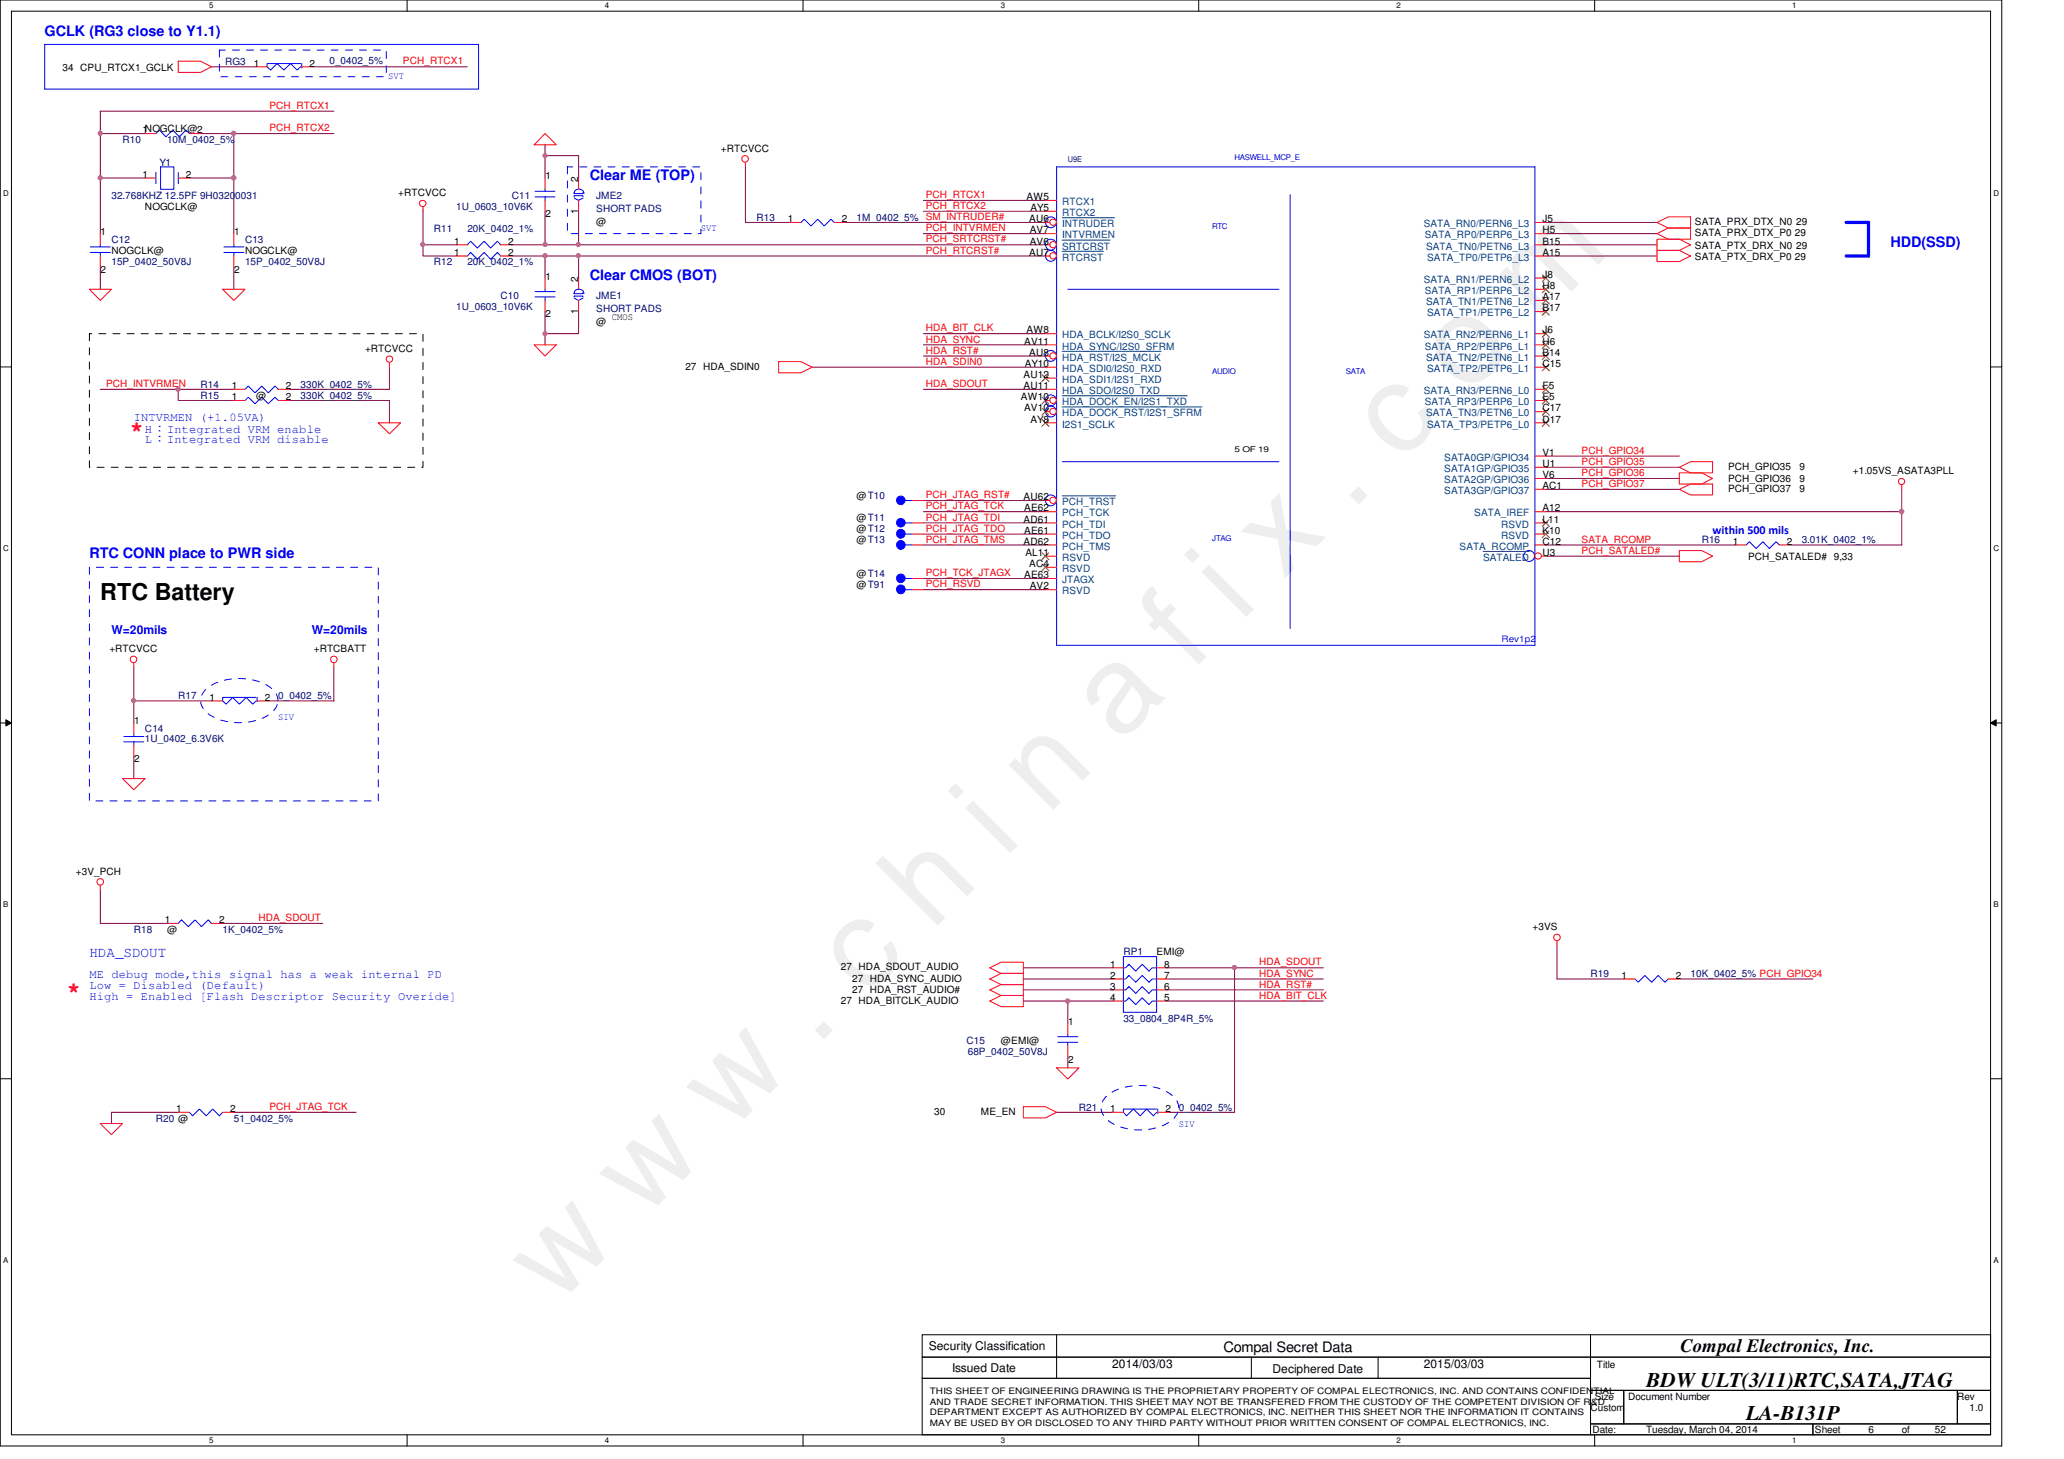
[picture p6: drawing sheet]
<svg xmlns="http://www.w3.org/2000/svg" width="297mm" height="210mm" viewBox="0 0 297 210" stroke-linecap="round" stroke-linejoin="round" font-family="sans-serif">
<defs><g id="words">
<text font-size="17.6" fill="#f0f" x="80.1" y="188" transform="rotate(-45 80.1 188)">w w w . c h i n a f i x . c o m</text>
<text font-size="3.3" x="14.4" y="86.4">RTC Battery</text>
<g font-size="3.2" fill="#f00">
<text x="18.8" y="62.8">*</text>
<text x="9.6" y="143.5">*</text>
</g>
<g font-size="3">
<text x="236.9" y="199.6">BDW ULT(3/11)RTC,SATA,JTAG</text>
<text x="251.3" y="204.3">LA-B131P</text>
</g>
<text font-size="2.7" x="241.8" y="194.5">Compal Electronics, Inc.</text>
<g font-size="2.1" fill="#00f">
<text x="6.4" y="5.1">GCLK (RG3 close to Y1.1)</text>
<text x="84.9" y="25.9">Clear ME (TOP)</text>
<text x="272.1" y="35.5">HDD(SSD)</text>
<text x="84.9" y="40.3">Clear CMOS (BOT)</text>
<text x="12.9" y="80.3">RTC CONN place to PWR side</text>
<text x="12.9" y="137.6">HDA_SDOUT</text>
</g>
<text font-size="2.1" x="176.1" y="194.4">Compal Secret Data</text>
<g font-size="1.7" fill="#00f">
<text x="19.3" y="60.6">INTVRMEN (+1.05VA)</text>
<text x="20.9" y="63.8">L：Integrated VRM disable</text>
<text x="20.9" y="62.2">H：Integrated VRM enable</text>
<text x="246.5" y="76.9">within 500 mils</text>
<text x="16" y="91.2">W=20mils</text>
<text x="44.9" y="91.2">W=20mils</text>
<text x="12.9" y="140.6">ME debug mode,this signal has a weak internal PD</text>
<text x="12.9" y="142.2">Low = Disabled (Default)</text>
<text x="12.9" y="143.8">High = Enabled [Flash Descriptor Security Overide]</text>
</g>
<g font-size="1.7">
<text x="133.7" y="194.3">Security Classification</text>
<text x="137" y="197.3">Issued Date</text>
<text x="160.1" y="196.9">2014/03/03</text>
<text x="183.1" y="197.5">Deciphered Date</text>
<text x="204.9" y="196.9">2015/03/03</text>
</g>
<g font-size="1.4">
<text x="9" y="10.2">34 CPU_RTCX1_GCLK</text>
<text x="36.5" y="9.6">1</text>
<text x="44.5" y="9.6">2</text>
<text x="20.5" y="19.2">1NOGCLK@2</text>
<text x="103.8" y="21.8">+RTCVCC</text>
<text x="20.5" y="25.6">1</text>
<text x="26.8" y="25.6">2</text>
<text x="57.3" y="28.2">+RTCVCC</text>
<text x="78.5" y="25.8">1</text>
<text x="83.2" y="26.1" transform="rotate(-90 83.2 26.1)">2</text>
<text x="147.7" y="28.8">AW5</text>
<text x="14.5" y="33.8">1</text>
<text x="20.9" y="30.2">NOGCLK@</text>
<text x="33.7" y="33.8">1</text>
<text x="65.4" y="35.2">1</text>
<text x="73.1" y="35.2">2</text>
<text x="78.5" y="31.3">2</text>
<text x="83.2" y="30.7" transform="rotate(-90 83.2 30.7)">1</text>
<text x="85.8" y="32.4">@</text>
<text x="113.4" y="32">1</text>
<text x="121.2" y="32">2</text>
<text x="148.1" y="32">AU6</text>
<text x="148.2" y="33.6">AV7</text>
<text x="148.2" y="35.2">AV6</text>
<text x="148.3" y="30.4">AY5</text>
<text x="222" y="33.6">H5</text>
<text x="222" y="35.2">B15</text>
<text x="222" y="32">J5</text>
<text x="243.9" y="34">SATA_PRX_DTX_P0 29</text>
<text x="243.9" y="35.8">SATA_PTX_DRX_N0 29</text>
<text x="243.9" y="32.4">SATA_PRX_DTX_N0 29</text>
<text x="14.5" y="39.3">2</text>
<text x="16" y="36.6">NOGCLK@</text>
<text x="33.7" y="39.3">2</text>
<text x="35.3" y="36.6">NOGCLK@</text>
<text x="65.4" y="36.8">1</text>
<text x="73.1" y="36.8">2</text>
<text x="78.5" y="40.2">1</text>
<text x="83.2" y="40.5" transform="rotate(-90 83.2 40.5)">2</text>
<text x="148.1" y="36.8">AU7</text>
<text x="222" y="41.6">H8</text>
<text x="222" y="36.8">A15</text>
<text x="222" y="40">J8</text>
<text x="243.9" y="37.4">SATA_PTX_DRX_P0 29</text>
<text x="78.5" y="45.7">2</text>
<text x="83.2" y="45.1" transform="rotate(-90 83.2 45.1)">1</text>
<text x="85.8" y="46.8">@</text>
<text x="88.1" y="46">CMOS</text>
<text x="147.7" y="48">AW8</text>
<text x="222" y="43.2">A17</text>
<text x="222" y="44.8">B17</text>
<text x="222" y="48">J6</text>
<text x="52.5" y="50.6">+RTCVCC</text>
<text x="98.6" y="53.2">27 HDA_SDIN0</text>
<text x="147.4" y="49.6">AV11</text>
<text x="147.5" y="52.8">AY10</text>
<text x="148.1" y="51.2">AU8</text>
<text x="222" y="49.6">H6</text>
<text x="222" y="51.2">B14</text>
<text x="222" y="52.8">C15</text>
<text x="33.4" y="57.6">1</text>
<text x="33.4" y="56">1</text>
<text x="36.9" y="57.4">@</text>
<text x="41.1" y="57.6">2</text>
<text x="41.1" y="56">2</text>
<text x="146.9" y="57.6">AW10</text>
<text x="147.3" y="56">AU11</text>
<text x="147.3" y="54.4">AU12</text>
<text x="147.4" y="59.2">AV10</text>
<text x="222" y="57.6">E5</text>
<text x="222" y="59.2">C17</text>
<text x="222" y="56">F5</text>
<text x="148.3" y="60.8">AY8</text>
<text x="222" y="60.8">D17</text>
<text x="222" y="65.6">V1</text>
<text x="123.3" y="71.8">@T10</text>
<text x="147.3" y="72">AU62</text>
<text x="222" y="67.2">U1</text>
<text x="222" y="68.8">V6</text>
<text x="222" y="70.4">AC1</text>
<text x="248.7" y="67.6">PCH_GPIO35</text>
<text x="248.7" y="70.8">PCH_GPIO37</text>
<text x="248.7" y="69.4">PCH_GPIO36</text>
<text x="259" y="67.6">9</text>
<text x="259" y="70.8">9</text>
<text x="259" y="69.4">9</text>
<text x="266.7" y="68.2">+1.05VS_ASATA3PLL</text>
<text x="123.3" y="75">@T11</text>
<text x="123.3" y="76.6">@T12</text>
<text x="147.3" y="75.2">AD61</text>
<text x="147.4" y="73.6">AE62</text>
<text x="147.4" y="76.8">AE61</text>
<text x="222" y="73.6">A12</text>
<text x="222" y="76.8">K10</text>
<text x="222" y="75.2">L11</text>
<text x="123.3" y="78.2">@T13</text>
<text x="123.3" y="83">@T14</text>
<text x="147.3" y="78.4">AD62</text>
<text x="147.4" y="83.2">AE63</text>
<text x="147.6" y="80">AL11</text>
<text x="148.1" y="81.6">AC4</text>
<text x="222" y="78.4">C12</text>
<text x="222" y="80">U3</text>
<text x="249.4" y="78.4">1</text>
<text x="251.6" y="80.6">PCH_SATALED# 9,33</text>
<text x="257.2" y="78.4">2</text>
<text x="123.3" y="84.6">@T91</text>
<text x="148.2" y="84.8">AV2</text>
<text x="15.7" y="93.9">+RTCVCC</text>
<text x="45.2" y="93.9">+RTCBATT</text>
<text x="30.1" y="100.8">1</text>
<text x="38.1" y="100.8">2</text>
<text x="19.3" y="104.2">1</text>
<text x="19.3" y="109.7">2</text>
<text x="10.9" y="125.9">+3V_PCH</text>
<text x="23.7" y="132.8">1</text>
<text x="24" y="134.2">@</text>
<text x="31.5" y="132.8">2</text>
<text x="166.5" y="137.4">EMI@</text>
<text x="220.6" y="133.9">+3VS</text>
<text x="121" y="139.6">27 HDA_SDOUT_AUDIO</text>
<text x="122.6" y="141.2">27 HDA_SYNC_AUDIO</text>
<text x="122.6" y="142.8">27 HDA_RST_AUDIO#</text>
<text x="159.8" y="139.2">1</text>
<text x="159.8" y="140.8">2</text>
<text x="159.8" y="142.4">3</text>
<text x="159.8" y="144">4</text>
<text x="167.6" y="139.2">8</text>
<text x="167.6" y="140.8">7</text>
<text x="167.6" y="142.4">6</text>
<text x="167.6" y="144">5</text>
<text x="233.4" y="140.8">1</text>
<text x="241.2" y="140.8">2</text>
<text x="121" y="144.4">27 HDA_BITCLK_AUDIO</text>
<text x="153.7" y="147.4">1</text>
<text x="144.1" y="150.2">@EMI@</text>
<text x="153.7" y="152.9">2</text>
<text x="25.4" y="160">1</text>
<text x="33.1" y="160">2</text>
<text x="134.4" y="160.4">30</text>
<text x="141.2" y="160.4">ME_EN</text>
<text x="159.8" y="160">1</text>
<text x="167.7" y="160">2</text>
<text x="229.8" y="196.8">Title</text>
<text x="228.9" y="203">Custom</text>
<text x="229.5" y="201.4">Size</text>
<text x="234.3" y="201.4">Document Number</text>
<text x="281.7" y="201.4">Rev</text>
<text x="283.5" y="203">1.0</text>
<text x="229.2" y="206.2">Date:</text>
<text x="236.9" y="206.2">Tuesday, March 04, 2014</text>
<text x="261.2" y="206.2">Sheet</text>
<text x="268.9" y="206.2">6</text>
<text x="273.7" y="206.2">of</text>
<text x="278.5" y="206.2">52</text>
</g>
<g font-size="1.4" fill="#000080">
<text x="32.4" y="9.4">RG3</text>
<text x="47.4" y="9.2">0_0402_5%</text>
<text x="17.6" y="20.6">R10</text>
<text x="22.9" y="23.9">Y1</text>
<text x="24" y="20.6">10M_0402_5%</text>
<text x="16" y="28.6">32.768KHZ 12.5PF 9H03200031</text>
<text x="73.7" y="28.6">C11</text>
<text x="85.8" y="28.6">JME2</text>
<text x="16" y="35">C12</text>
<text x="35.3" y="35">C13</text>
<text x="62.4" y="33.4">R11</text>
<text x="65.7" y="30.2">1U_0603_10V6K</text>
<text x="67.3" y="33.4">20K_0402_1%</text>
<text x="85.8" y="30.5">SHORT PADS</text>
<text x="108.9" y="31.8">R13</text>
<text x="123.3" y="31.8">1M_0402_5%</text>
<text x="16" y="38.2">15P_0402_50V8J</text>
<text x="35.3" y="38.2">15P_0402_50V8J</text>
<text x="62.4" y="38.2">R12</text>
<text x="67.3" y="38.2">20K_0402_1%</text>
<text x="65.7" y="44.6">1U_0603_10V6K</text>
<text x="72" y="43">C10</text>
<text x="85.8" y="43">JME1</text>
<text x="85.8" y="44.9">SHORT PADS</text>
<text x="28.9" y="57.4">R15</text>
<text x="28.9" y="55.8">R14</text>
<text x="43.3" y="57.4">330K_0402_5%</text>
<text x="43.3" y="55.8">330K_0402_5%</text>
<text x="244.9" y="78.2">R16</text>
<text x="259.3" y="78.2">3.01K_0402_1%</text>
<text x="25.7" y="100.6">R17</text>
<text x="40" y="100.6">0_0402_5%</text>
<text x="20.9" y="105.4">C14</text>
<text x="20.9" y="106.8">1U_0402_6.3V6K</text>
<text x="19.3" y="134.2">R18</text>
<text x="32" y="134.2">1K_0402_5%</text>
<text x="161.7" y="137.4">RP1</text>
<text x="228.9" y="140.6">R19</text>
<text x="243.3" y="140.6">10K_0402_5% PCH_GPIO34</text>
<text x="161.7" y="147">33_0804_8P4R_5%</text>
<text x="139.1" y="150.2">C15</text>
<text x="139.3" y="151.8">68P_0402_50V8J</text>
<text x="22.4" y="161.4">R20 @</text>
<text x="33.7" y="161.4">51_0402_5%</text>
<text x="155.3" y="159.8">R21</text>
<text x="169.7" y="159.8">0_0402_5%</text>
</g>
<g font-size="1.4" fill="#00f">
<text x="55.9" y="11.4">SVT</text>
<text x="100.9" y="33.2">SVT</text>
<text x="40" y="103.6">SIV</text>
<text x="169.7" y="162.2">SIV</text>
</g>
<g font-size="1.4" fill="#f00">
<text x="58" y="9.3">PCH_RTCX1</text>
<text x="38.8" y="15.7">PCH_RTCX1</text>
<text x="38.8" y="18.9">PCH_RTCX2</text>
<text x="133.2" y="28.5">PCH_RTCX1</text>
<text x="133.2" y="30.1">PCH_RTCX2</text>
<text x="133.2" y="31.7">SM_INTRUDER#</text>
<text x="133.2" y="33.3">PCH_INTVRMEN</text>
<text x="133.2" y="34.9">PCH_SRTCRST#</text>
<text x="133.2" y="36.5">PCH_RTCRST#</text>
<text x="133.2" y="47.7">HDA_BIT_CLK</text>
<text x="133.2" y="49.3">HDA_SYNC</text>
<text x="133.2" y="50.9">HDA_RST#</text>
<text x="133.2" y="52.5">HDA_SDIN0</text>
<text x="15.3" y="55.7">PCH_INTVRMEN</text>
<text x="133.2" y="55.7">HDA_SDOUT</text>
<text x="227.6" y="65.3">PCH_GPIO34</text>
<text x="133.2" y="71.7">PCH_JTAG_RST#</text>
<text x="227.6" y="66.9">PCH_GPIO35</text>
<text x="227.6" y="70.1">PCH_GPIO37</text>
<text x="227.6" y="68.5">PCH_GPIO36</text>
<text x="133.2" y="73.3">PCH_JTAG_TCK</text>
<text x="133.2" y="74.9">PCH_JTAG_TDI</text>
<text x="133.2" y="76.5">PCH_JTAG_TDO</text>
<text x="133.2" y="82.9">PCH_TCK_JTAGX</text>
<text x="133.2" y="78.1">PCH_JTAG_TMS</text>
<text x="227.6" y="78.1">SATA_RCOMP</text>
<text x="227.6" y="79.7">PCH_SATALED#</text>
<text x="133.2" y="84.5">PCH_RSVD</text>
<text x="37.2" y="132.5">HDA_SDOUT</text>
<text x="181.2" y="143.7">HDA_BIT_CLK</text>
<text x="181.2" y="142.1">HDA_RST#</text>
<text x="181.2" y="140.5">HDA_SYNC</text>
<text x="181.2" y="138.9">HDA_SDOUT</text>
<text x="38.8" y="159.7">PCH_JTAG_TCK</text>
</g>
<g font-size="1.4" fill="#004080">
<text x="152.9" y="29.5">RTCX1</text>
<text x="152.9" y="34.3">INTVRMEN</text>
<text x="152.9" y="35.9">SRTCRST</text>
<text x="152.9" y="32.7">INTRUDER</text>
<text x="152.9" y="31.1">RTCX2</text>
<text x="204.9" y="32.7">SATA_RN0/PERN6_L3</text>
<text x="205.1" y="34.3">SATA_RP0/PERP6_L3</text>
<text x="205.2" y="35.9">SATA_TN0/PETN6_L3</text>
<text x="152.9" y="37.5">RTCRST</text>
<text x="204.9" y="40.7">SATA_RN1/PERN6_L2</text>
<text x="205.4" y="37.5">SATA_TP0/PETP6_L3</text>
<text x="205.1" y="42.3">SATA_RP1/PERP6_L2</text>
<text x="205.2" y="43.9">SATA_TN1/PETN6_L2</text>
<text x="205.4" y="45.5">SATA_TP1/PETP6_L2</text>
<text x="152.9" y="48.7">HDA_BCLK/I2S0_SCLK</text>
<text x="152.9" y="50.3">HDA_SYNC/I2S0_SFRM</text>
<text x="152.9" y="51.9">HDA_RST/I2S_MCLK</text>
<text x="152.9" y="53.5">HDA_SDI0/I2S0_RXD</text>
<text x="204.9" y="48.7">SATA_RN2/PERN6_L1</text>
<text x="205.1" y="50.3">SATA_RP2/PERP6_L1</text>
<text x="205.2" y="51.9">SATA_TN2/PETN6_L1</text>
<text x="205.4" y="53.5">SATA_TP2/PETP6_L1</text>
<text x="152.9" y="56.7">HDA_SDO/I2S0_TXD</text>
<text x="152.9" y="55.1">HDA_SDI1/I2S1_RXD</text>
<text x="152.9" y="58.3">HDA_DOCK_EN/I2S1_TXD</text>
<text x="152.9" y="59.9">HDA_DOCK_RST/I2S1_SFRM</text>
<text x="204.9" y="56.7">SATA_RN3/PERN6_L0</text>
<text x="205.1" y="58.3">SATA_RP3/PERP6_L0</text>
<text x="205.2" y="59.9">SATA_TN3/PETN6_L0</text>
<text x="152.9" y="61.5">I2S1_SCLK</text>
<text x="205.4" y="61.5">SATA_TP3/PETP6_L0</text>
<text x="207.9" y="66.3">SATA0GP/GPIO34</text>
<text x="207.9" y="67.9">SATA1GP/GPIO35</text>
<text x="207.9" y="69.5">SATA2GP/GPIO36</text>
<text x="207.9" y="71.1">SATA3GP/GPIO37</text>
<text x="152.9" y="72.7">PCH_TRST</text>
<text x="152.9" y="74.3">PCH_TCK</text>
<text x="152.9" y="75.9">PCH_TDI</text>
<text x="152.9" y="77.5">PCH_TDO</text>
<text x="212.2" y="74.3">SATA_IREF</text>
<text x="216" y="77.5">RSVD</text>
<text x="216" y="75.9">RSVD</text>
<text x="152.9" y="83.9">JTAGX</text>
<text x="152.9" y="80.7">RSVD</text>
<text x="152.9" y="82.3">RSVD</text>
<text x="152.9" y="79.1">PCH_TMS</text>
<text x="210.1" y="79.1">SATA_RCOMP</text>
<text x="213.4" y="80.7">SATALED</text>
<text x="152.9" y="85.5">RSVD</text>
</g>
<text font-size="1.3" fill="#00f" x="216.1" y="92.4">Rev1p2</text>
<g font-size="1.3">
<text x="133.8" y="200.6">THIS SHEET OF ENGINEERING DRAWING IS THE PROPRIETARY PROPERTY OF COMPAL ELECTRONICS, INC. AND CONTAINS CONFIDENTIAL</text>
<text x="133.8" y="202.1">AND TRADE SECRET INFORMATION. THIS SHEET MAY NOT BE TRANSFERED FROM THE CUSTODY OF THE COMPETENT DIVISION OF R&amp;D</text>
<text x="133.8" y="203.6">DEPARTMENT EXCEPT AS AUTHORIZED BY COMPAL ELECTRONICS, INC. NEITHER THIS SHEET NOR THE INFORMATION IT CONTAINS</text>
<text x="133.8" y="205.1">MAY BE USED BY OR DISCLOSED TO ANY THIRD PARTY WITHOUT PRIOR WRITTEN CONSENT OF COMPAL ELECTRONICS, INC.</text>
</g>
<g font-size="1.1">
<text x="30.1" y="1.1">5</text>
<text x="87" y="1.1">4</text>
<text x="144" y="1.1">3</text>
<text x="201" y="1.1">2</text>
<text x="257.9" y="1.1">1</text>
<text x=".5" y="28.2">D</text>
<text x="286.9" y="28.2">D</text>
<text x="177.7" y="65">5 OF 19</text>
<text x=".5" y="79.3">C</text>
<text x="286.9" y="79.3">C</text>
<text x=".5" y="130.6">B</text>
<text x="286.9" y="130.6">B</text>
<text x=".5" y="181.7">A</text>
<text x="286.9" y="181.7">A</text>
<text x="30.1" y="207.6">5</text>
<text x="87" y="207.6">4</text>
<text x="144" y="207.6">3</text>
<text x="201" y="207.6">2</text>
<text x="257.9" y="207.6">1</text>
</g>
<text font-size="1.1" fill="#000080" x="153.7" y="23.4">U9E</text>
<g font-size="1.1" fill="#00f">
<text x="177.7" y="23.1">HASWELL_MCP_E</text>
<text x="174.5" y="33">RTC</text>
<text x="174.5" y="53.8">AUDIO</text>
<text x="193.7" y="53.8">SATA</text>
<text x="174.5" y="77.8">JTAG</text>
</g>
</g></defs>
<path d="M0 0h288.1v208h-288.1zM1.6 1.6h284.9v204.8h-284.9z" fill="none" stroke="#000" stroke-width=".14"/>
<g fill="#fff">
<path d="M30.1 .2h.6v1.2h-.6z"/>
<path d="M30.1 206.6h.6v1.2h-.6z"/>
</g>
<path d="M58.6 0v1.6M58.6 206.4v1.6" fill="none" stroke="#000" stroke-width=".14"/>
<g fill="#fff">
<path d="M87 .2h.6v1.2h-.6z"/>
<path d="M87 206.6h.6v1.2h-.6z"/>
</g>
<path d="M115.6 0v1.6M115.6 206.4v1.6" fill="none" stroke="#000" stroke-width=".14"/>
<g fill="#fff">
<path d="M144 .2h.6v1.2h-.6z"/>
<path d="M144 206.6h.6v1.2h-.6z"/>
</g>
<path d="M172.5 0v1.6M172.5 206.4v1.6" fill="none" stroke="#000" stroke-width=".14"/>
<g fill="#fff">
<path d="M201 .2h.6v1.2h-.6z"/>
<path d="M201 206.6h.6v1.2h-.6z"/>
</g>
<path d="M229.5 0v1.6M229.5 206.4v1.6" fill="none" stroke="#000" stroke-width=".14"/>
<g fill="#fff">
<path d="M257.9 .2h.6v1.2h-.6z"/>
<path d="M257.9 206.6h.6v1.2h-.6z"/>
<path d="M.5 27.2h.7v1.2h-.7z"/>
<path d="M286.9 27.2h.8v1.2h-.8z"/>
<path d="M.5 78.4h.7v1.1h-.7z"/>
<path d="M286.9 78.4h.8v1.1h-.8z"/>
</g>
<path d="M0 52.8h1.6M286.5 52.8h1.6" fill="none" stroke="#000" stroke-width=".14"/>
<g fill="#fff">
<path d="M.5 129.6h.7v1.2h-.7z"/>
<path d="M286.9 129.6h.7v1.2h-.7z"/>
</g>
<path d="M0 104h1.6M.8 103.5l.8 .5-.8 .4zM286.5 104l.8-.5v.9zM286.5 104h1.6" fill="none" stroke="#000" stroke-width=".14"/>
<path d="M.8 103.5l.8 .5-.8 .4zM286.5 104l.8-.5v.9z" fill="#000"/>
<g fill="#fff">
<path d="M.5 180.8h.7v1.2h-.7z"/>
<path d="M286.9 180.8h.7v1.2h-.7z"/>
</g>
<path d="M0 155.2h1.6M286.5 155.2h1.6" fill="none" stroke="#000" stroke-width=".14"/>
<path d="M14.4 19.2v6.4h6.5M33.7 19.2h14.3M27.3 25.6h6.4M107.3 24v8h6.4M121.7 32h28.8M222.5 32h16M222.5 33.6h16M222.5 35.2h16M222.5 36.8h16M116.9 52.8h33.6M222.5 67.2h19.2M222.5 78.4h27.2" fill="none" stroke="#800040" stroke-width=".14"/>
<circle cx="33.6" cy="19.2" r=".31" fill="#f0f"/>
<circle cx="33.6" cy="19.2" r=".31" fill="none" stroke="#f0f" stroke-width=".14"/>
<path d="M28.9 19.2h4.8v14.4M14.4 38.4v3.2" fill="none" stroke="#800040" stroke-width=".14"/>
<circle cx="33.6" cy="25.6" r=".32" fill="#f0f"/>
<circle cx="33.6" cy="25.6" r=".32" fill="none" stroke="#f0f" stroke-width=".14"/>
<path d="M14.4 16h33.6M14.4 19.2h6.5M33.7 38.4v3.2" fill="none" stroke="#800040" stroke-width=".14"/>
<circle cx="14.4" cy="19.2" r=".3" fill="#f0f"/>
<circle cx="14.4" cy="19.2" r=".3" fill="none" stroke="#f0f" stroke-width=".14"/>
<path d="M14.4 25.6v8" fill="none" stroke="#800040" stroke-width=".14"/>
<circle cx="14.4" cy="25.6" r=".31" fill="#f0f"/>
<circle cx="14.4" cy="25.6" r=".31" fill="none" stroke="#f0f" stroke-width=".14"/>
<path d="M14.4 16v3.2M60.9 30.4v4.8" fill="none" stroke="#800040" stroke-width=".14"/>
<circle cx="60.8" cy="35.2" r=".3" fill="#f0f"/>
<circle cx="60.8" cy="35.2" r=".3" fill="none" stroke="#f0f" stroke-width=".14"/>
<path d="M60.9 35.2h4.8M78.4 22.4v3.2" fill="none" stroke="#800040" stroke-width=".14"/>
<circle cx="78.4" cy="22.4" r=".3" fill="#f0f"/>
<circle cx="78.4" cy="22.4" r=".3" fill="none" stroke="#f0f" stroke-width=".14"/>
<path d="M60.9 35.2v1.6h4.8M78.4 20.8v1.6h4.9v3.2M83.3 35.2h67.2M83.3 36.8h67.2M25.7 56h8M41.7 57.6h14.3v3.2M56 52.8v3.2h-14.3" fill="none" stroke="#800040" stroke-width=".14"/>
<circle cx="25.6" cy="56" r=".31" fill="#f0f"/>
<circle cx="25.6" cy="56" r=".31" fill="none" stroke="#f0f" stroke-width=".14"/>
<g fill="none" stroke="#800040" stroke-width=".14">
<path d="M14.4 56h11.3v1.6h8M222.5 68.8h19.2M222.5 65.6h19.2M222.5 70.4h19.2M222.5 73.6h51.2v4.8h-16M48 96v4.8M222.5 80h19.2M19.3 100.8v3.2M19.3 108.8v3.2M14.4 128v4.8h9.6M32 132.8h14.4M25.7 160h-9.7v1.6"/>
<path d="M33.7 160h17.6"/>
</g>
<circle cx="273.7" cy="73.6" r=".32" fill="#f0f"/>
<circle cx="273.7" cy="73.6" r=".32" fill="none" stroke="#f0f" stroke-width=".14"/>
<path d="M273.7 70.4v3.2M19.3 100.8h11.1" fill="none" stroke="#800040" stroke-width=".14"/>
<circle cx="19.2" cy="100.8" r=".3" fill="#f0f"/>
<circle cx="19.2" cy="100.8" r=".3" fill="none" stroke="#f0f" stroke-width=".14"/>
<path d="M30.4 9.6h6.5M45 9.6h22.3M19.3 96v4.8M38.6 100.8h9.4M241.7 140.8h19.2" fill="none" stroke="#800040" stroke-width=".14"/>
<g fill="none" stroke="#f00" stroke-width=".14">
<path d="M20.9 19.2h1.5M25.7 8.8h3.2l1.5 .8-1.5 .8h-3.2zM27.3 19.2h1.6M36.9 9.6h1.5M43.4 9.6h1.6M78.4 19.2l1.7 1.6h-3.2zM14.4 33.6v1.6M14.4 36.8v1.6M20.9 25.6h1.5M25.7 25.6h1.6M33.7 33.6v1.6M33.7 36.8v1.6"/>
<path d="M60.9 29.8v.6M65.7 36.8h1.6M65.7 35.2h1.6M107.3 23.4v.6M238.5 33.6l1.6-.8h3.2v1.6h-3.2zM238.5 34.4h3.2l1.6 .8-1.6 .8h-3.2zM238.5 36h3.2l1.6 .8-1.6 .8h-3.2zM238.5 32l1.6-.8h3.2v1.6h-3.2zM12.9 41.6h3.1l-1.6 1.6zM32 41.6h3.3l-1.6 1.6zM33.7 57.6h1.6M33.7 56h1.6"/>
<path d="M40 57.6h1.7M40 56h1.7M56 52.2v.6M54.4 60.8h3.3l-1.7 1.6zM241.7 67.2l1.6-.8h3.2v1.6h-3.2zM241.7 70.4l1.6-.8h3.2v1.6h-3.2zM241.7 68h3.2l1.6 .8-1.6 .8h-3.2zM241.7 79.2h3.2l1.6 .8-1.6 .8h-3.2zM249.7 78.4h1.6M256.1 78.4h1.6M273.7 69.8v.6M19.3 95.4v.6"/>
<path d="M48 95.4v.6M17.7 112h3.2l-1.6 1.6zM19.3 104v1.6M19.3 107.2v1.6M30.4 100.8h1.6M37 100.8h1.6M14.4 127.4v.6M24 132.8h1.7M30.4 132.8h1.6M240.1 140.8h1.6M14.4 161.6h3.3l-1.7 1.6zM25.7 160h1.6"/>
<path d="M32 160h1.7"/>
<circle cx="60.8" cy="29.3" r=".46"/>
<circle cx="107.2" cy="22.9" r=".47"/>
<circle cx="56.1" cy="51.7" r=".46"/>
<circle cx="273.7" cy="69.3" r=".45"/>
<circle cx="19.2" cy="94.9" r=".47"/>
<circle cx="48" cy="94.9" r=".47"/>
<circle cx="14.4" cy="126.9" r=".47"/>
</g>
<g fill="none" stroke="#000" stroke-width=".14">
<path d="M132.7 192h96.2v3.2h-96.2zM132.7 195.2h96.2v3.1h-96.2zM132.7 198.3h96.2v8.1h-96.2zM152.1 192v6.3M180.1 195.2v3.1M198.3 195.2v3.1M228.9 192h57.6v3.2h-57.6zM228.9 195.2h57.6v4.8h-57.6zM228.9 200h4.8v4.9h-4.8zM228.9 204.9h32v1.5h-32zM233.7 200h48v4.9h-48zM260.9 204.9h25.6v1.5h-25.6z"/>
<path d="M281.7 200h4.8v4.9h-4.8z"/>
</g>
<path d="M12.9 48h48v19.2h-48z" fill="none" stroke="#000" stroke-width=".14" stroke-dasharray="1 1 1 1 1 1 1 1"/>
<path d="M265.7 32h3.2v4.8h-3.2" fill="none" stroke="#00f" stroke-width=".47"/>
<path d="M31.6 7.2h24v3.8h-24zM81.7 24h19.2v9.6h-19.2zM12.9 81.6h41.5v33.6h-41.5zM29.6 99.2a8.1 8.1 0 0 1 7.6-1.1 4.1 4.1 0 0 1 2.7 2.1 2.26 2.26 0 0 1-1.2 2.6 8.6 8.6 0 0 1-8.5 0 2.22 2.22 0 0 1-.6-3.6z" fill="none" stroke="#00f" stroke-width=".14" stroke-dasharray="1 1 1 1 1 1 1 1"/>
<g fill="none" stroke="#00f" stroke-width=".14">
<path d="M6.4 6.4h62.5v6.4h-62.5zM22.4 19.2l.5-.5 1 1 .9-1 1 1 1-1 .5 .5M43.3 9.1h-4.9v.5l.5 .5 1-1 .9 1 1-1 1 1 .5-.5M43.4 9.1v.7M13 36.3h2.9M13 35.5h2.9M14.4 35.2v.3M14.4 36.3v.5M22.4 24.8v1.6M23.1 24h1.9v3.2h-1.9zM25.7 24.8v1.6M32.2 36.3h2.9"/>
<path d="M32.2 35.5h2.9M33.7 35.2v.3M33.7 36.3v.5M67.3 36.8l.4-.5 1 1 1-1 .9 1 1-1 .4 .5M67.3 35.2l.4-.5 1 1 1-1 .9 1 1-1 .4 .5M152.1 24h68.8v68.8h-68.8zM185.7 28v62.4M35.3 57.6l.4-.4 1 .9 1-.9 .9 .9 1-.9 .4 .4M35.3 56l.4-.5 1 1 1-1 .9 1 1-1 .4 .5M153.7 41.6h30.4M152.9 66.4h31.2M251.3 78.4l.5-.5 .9 1 1-1 .9 1 1-1 .5 .5"/>
<path d="M17.8 106.7h2.9M17.8 106h2.9M19.3 105.6v.4M19.3 106.7v.5M36.9 100.3h-4.9v.5l.6 .5 .9-1 1 1 .9-1 1 1 .5-.5M37 100.3v.7M25.7 132.8l.4-.5 1 1 1-1 .9 1 1-1 .4 .5M235.3 140.8l.5 .5 .9-1 1 1 .9-1 1 1 .5-.5M27.3 160l.4 .5 1-.9 1 .9 .9-.9 1 .9 .4-.5"/>
</g>
<circle cx="33.6" cy="19.2" r=".31" fill="#f0f"/>
<circle cx="33.6" cy="19.2" r=".31" fill="none" stroke="#f0f" stroke-width=".14"/>
<circle cx="33.6" cy="25.6" r=".32" fill="#f0f"/>
<circle cx="33.6" cy="25.6" r=".32" fill="none" stroke="#f0f" stroke-width=".14"/>
<circle cx="14.4" cy="19.2" r=".3" fill="#f0f"/>
<circle cx="14.4" cy="19.2" r=".3" fill="none" stroke="#f0f" stroke-width=".14"/>
<circle cx="14.4" cy="25.6" r=".31" fill="#f0f"/>
<circle cx="14.4" cy="25.6" r=".31" fill="none" stroke="#f0f" stroke-width=".14"/>
<circle cx="60.8" cy="35.2" r=".3" fill="#f0f"/>
<circle cx="60.8" cy="35.2" r=".3" fill="none" stroke="#f0f" stroke-width=".14"/>
<circle cx="78.4" cy="22.4" r=".3" fill="#f0f"/>
<circle cx="78.4" cy="22.4" r=".3" fill="none" stroke="#f0f" stroke-width=".14"/>
<circle cx="25.6" cy="56" r=".31" fill="#f0f"/>
<circle cx="25.6" cy="56" r=".31" fill="none" stroke="#f0f" stroke-width=".14"/>
<circle cx="273.7" cy="73.6" r=".32" fill="#f0f"/>
<circle cx="273.7" cy="73.6" r=".32" fill="none" stroke="#f0f" stroke-width=".14"/>
<circle cx="19.2" cy="100.8" r=".3" fill="#f0f"/>
<circle cx="19.2" cy="100.8" r=".3" fill="none" stroke="#f0f" stroke-width=".14"/>
<use href="#words"/>
</svg>
